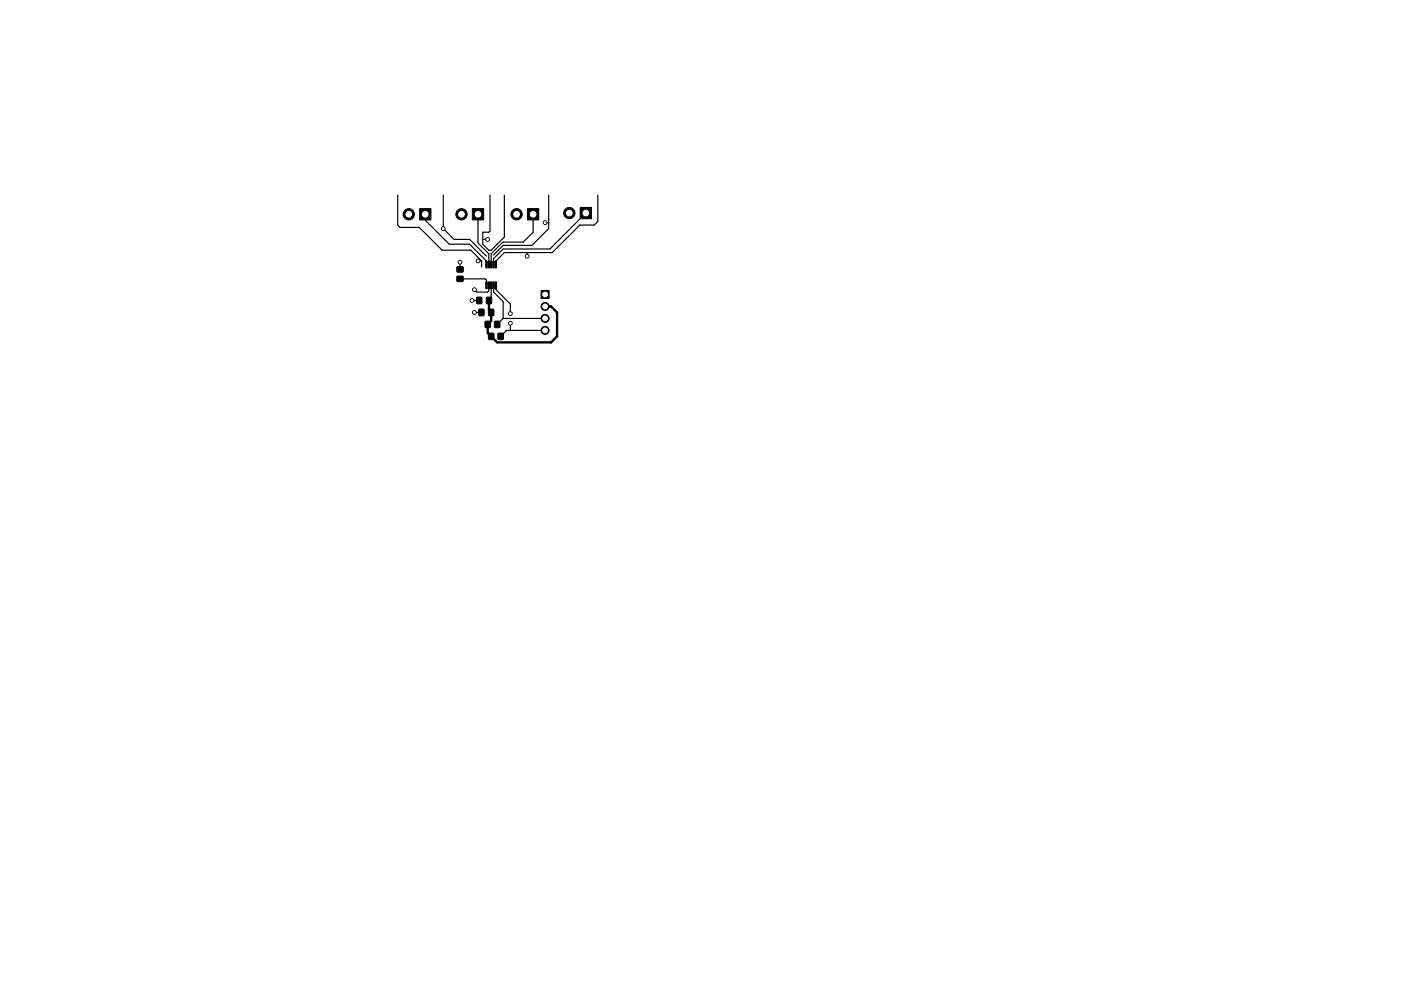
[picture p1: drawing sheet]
<svg xmlns="http://www.w3.org/2000/svg" width="297mm" height="210mm" viewBox="0 0 297 210" stroke-linecap="round" stroke-linejoin="round" font-family="sans-serif">
<g fill="#000" stroke="#000" stroke-width=".21">
<path d="M89 44.3h2.4v2.4h-2.4zM96.9 58.6h1.2l.1 1.1h-1.3zM96.9 56.6h1.2l.1 1.1h-1.3zM100.1 44.3h2.4v2.4h-2.4zM103 55.4l.3 .1-.1 1.4-.2-.1zM103 59.8l.3 .1-.1 1.4-.2-.1zM103.5 55.4l.3 .1-.1 1.4-.2-.1zM103.5 59.8l.3 .1-.1 1.4-.2-.1zM104 55.4l.3 .1-.1 1.4-.2-.1zM104 59.8l.3 .1-.1 1.4-.2-.1zM104.5 55.4l.3 .1-.1 1.4-.2-.1zM104.5 59.8l.3 .1-.1 1.4-.2-.1z"/>
<path d="M105 55.4l.3 .1-.1 1.4-.2-.1zM105 59.8l.3 .1-.1 1.4-.2-.1zM111.8 44.3h2.4v2.4h-2.4zM123 44h2.4v2.4h-2.4zM101.1 63.1h1v1.3h-1zM101.6 65.6l1 .1v1.3l-1.1-.1zM102.9 68.2h1.1l-.1 1.3-1-.1zM103.2 63.1h1v1.3h-1.1zM103.6 65.6l1.1 .1-.1 1.3-1-.1zM103.6 70.7l1.1 .1-.1 1.2h-1zM104.9 68.2h1.1l-.1 1.3-1-.1zM105.6 70.7l1.1 .1-.1 1.2h-1z"/>
<path d="M114.7 61.6h1.7v1.7h-1.7z"/>
<circle cx="86.7" cy="45.5" r="1.2"/>
<circle cx="94" cy="48.5" r=".4"/>
<circle cx="97.5" cy="55.6" r=".4"/>
<circle cx="97.5" cy="55.6" r=".12"/>
<circle cx="97.8" cy="45.5" r="1.2"/>
<circle cx="101.3" cy="55.4" r=".4"/>
<circle cx="103.4" cy="50.8" r=".4"/>
<circle cx="103.4" cy="50.8" r=".12"/>
<circle cx="109.5" cy="45.5" r="1.2"/>
<circle cx="111.8" cy="54.4" r=".4"/>
<circle cx="111.8" cy="54.4" r=".12"/>
<circle cx="115.6" cy="47.2" r=".4"/>
<circle cx="120.7" cy="45.2" r="1.2"/>
<circle cx="100.1" cy="63.7" r=".4"/>
<circle cx="100.6" cy="66.3" r=".4"/>
<circle cx="100.6" cy="61.5" r=".4"/>
<circle cx="108.2" cy="68.6" r=".4"/>
<circle cx="108.2" cy="66.5" r=".4"/>
<circle cx="108.2" cy="68.6" r=".12"/>
<circle cx="115.6" cy="70.1" r=".85"/>
<circle cx="115.6" cy="67.6" r=".85"/>
<circle cx="115.6" cy="65" r=".85"/>
</g>
<g fill="none" stroke="#000" stroke-width=".25">
<path d="M84.3 41.4v6.3l.5 .6h4.1l4.8 4.8h6.1l2.3 2.3M90.2 45.5v1.2l5 5.1h4.4l3.5 3.6v.7M94 41.4v7.1l2.3 2.3h3.3l3.5 3.6M97.5 55.6v1.6M97.5 59.2h5.4l.2 .2v1.1M101.3 45.5v6.1l2.3 2.3v2.2M101.3 55.4h.8M102.1 55.4v1.2M102.4 50.8h1M103.9 41.4v7.6l-.3 .3h-1.2v2.5l1.2 1.3h.5l2.8-2.8v-8.9M111.8 53.6v.8M113 45.5v3.8l-2.1 2.1h-4.3l-2.5 2.4 .1 2.3"/>
<path d="M115.6 47.2h.7M116.3 41.4v7.1l-3.5 3.6h-6.1l-2.1 2M124.2 45.2l-7.6 7.6h-9.9l-2.1 2.1v1.2M126.7 41.4v5.6l-.7 .7h-3.1l-5.8 5.9h-10.2l-1.8 1.8v.7M100.1 63.7h1.5M100.6 66.3h1.5M103.6 60.5v1.2l-.2 .3h-2.3l-.5-.5M104.1 60.5v2.8l-.4 .4M104.6 60.5v1.5l2.1 2v3.6M105.1 60.5v.9l3.1 3.1v2M106.7 67.6l-1.3 1.2M106.7 67.6h8.9"/>
<path d="M108.2 68.6v1.5M115.6 70.1h-8.2l-1.3 1.3"/>
</g>
<path d="M103.7 63.7v2.1l.4 .5v1.8l-.7 .7v1.8l2 2h11.4l1.3-1.2v-5.1l-1.3-1.3h-1.2" fill="none" stroke="#000" stroke-width=".5"/>
<g fill="#fff" stroke="#fff" stroke-width=".21">
<circle cx="100.6" cy="61.5" r=".2"/>
<circle cx="100.1" cy="63.7" r=".2"/>
<circle cx="100.6" cy="66.3" r=".2"/>
<circle cx="115.6" cy="47.2" r=".2"/>
<circle cx="94" cy="48.5" r=".2"/>
<circle cx="101.3" cy="55.4" r=".2"/>
<circle cx="111.8" cy="54.4" r=".2"/>
<circle cx="103.4" cy="50.8" r=".2"/>
<circle cx="97.5" cy="55.6" r=".2"/>
<circle cx="108.2" cy="68.6" r=".2"/>
<circle cx="108.2" cy="66.5" r=".2"/>
<circle cx="125.7" cy="71.4" r="1.1"/>
<circle cx="85.1" cy="71.4" r="1.1"/>
<circle cx="85.1" cy="52.3" r="1.1"/>
<circle cx="125.7" cy="52.3" r="1.1"/>
<circle cx="124.2" cy="45.2" r=".6"/>
<circle cx="120.7" cy="45.2" r=".6"/>
<circle cx="109.5" cy="45.5" r=".6"/>
<circle cx="113" cy="45.5" r=".6"/>
<circle cx="101.3" cy="45.5" r=".6"/>
<circle cx="97.8" cy="45.5" r=".6"/>
<circle cx="86.7" cy="45.5" r=".6"/>
<circle cx="90.2" cy="45.5" r=".6"/>
<circle cx="115.6" cy="62.5" r=".5"/>
<circle cx="115.6" cy="65" r=".5"/>
<circle cx="115.6" cy="67.6" r=".5"/>
<circle cx="115.6" cy="70.1" r=".5"/>
</g>
</svg>
